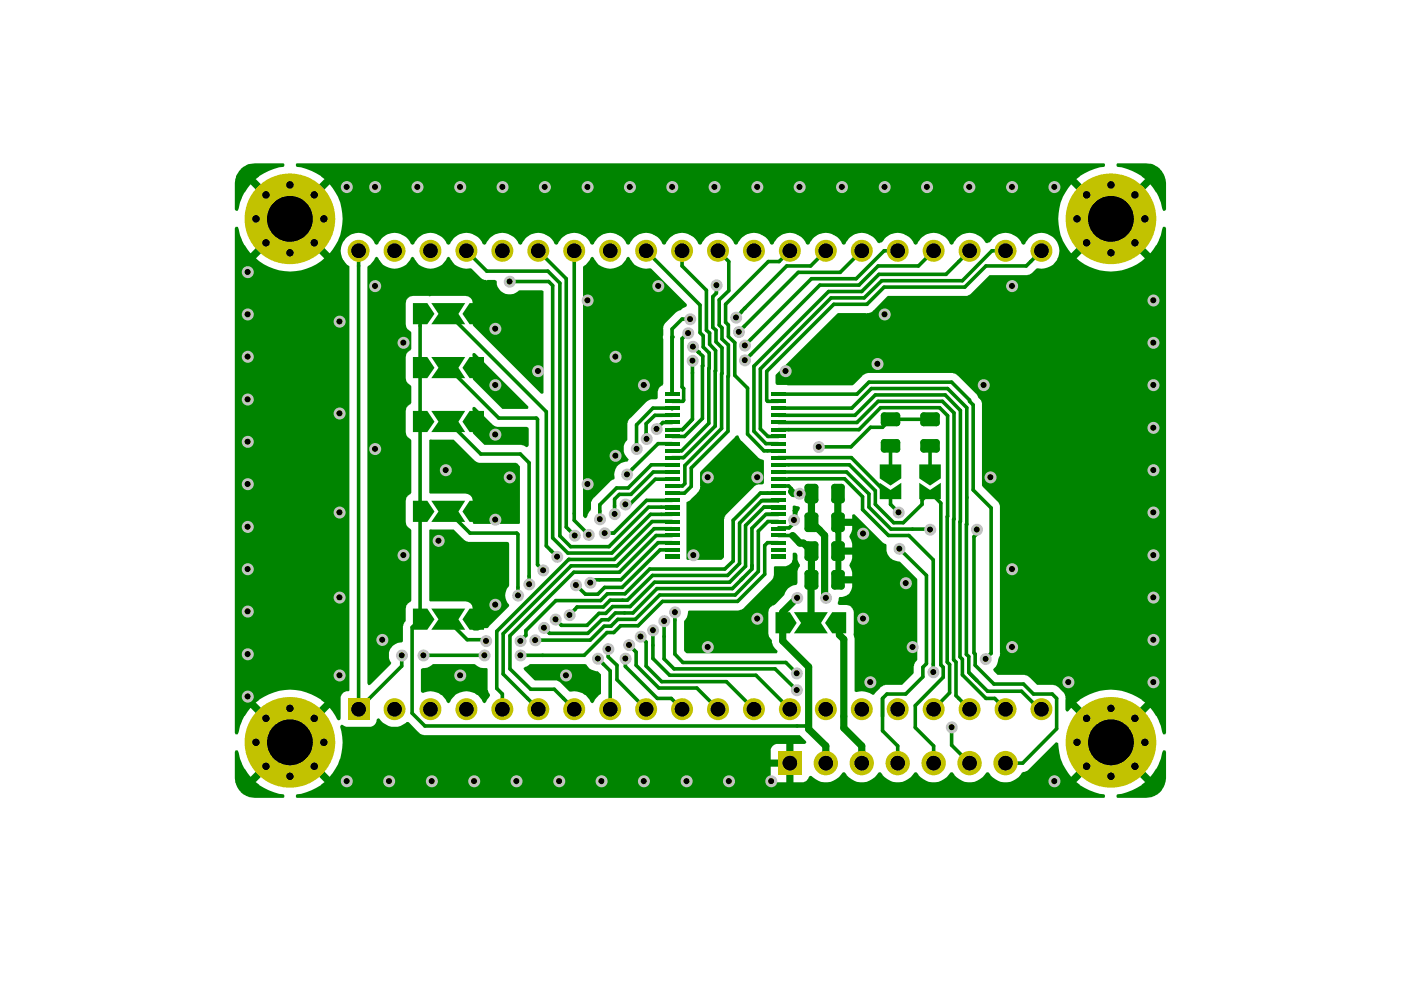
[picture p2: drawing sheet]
<svg xmlns="http://www.w3.org/2000/svg" width="297mm" height="210mm" viewBox="0 0 297 210" stroke-linecap="round" stroke-linejoin="round" font-family="sans-serif">
<g fill="#008400">
<path d="M111.1 141.6l1.3-.8h11.6l.5 .4a2.34 2.34 0 0 0 2.2 1.1l.7 .7v4.1l-.5 .3-1.2 1.6h-.3l-.3-.6a3.9 3.9 0 0 0-4.3-1.8l-2.2-2.1-.5-.2-4.8-.1-2.1-2.1-.2-.4z"/>
<path d="M89.3 141.8l.4-.2a3.4 3.4 0 0 0 2.2-.8l8.9 .1a2.53 2.53 0 0 0 2.4 .7l.2 .2v4.5l.5 1.2-1 1.5h-.4l-.3-.6a3.9 3.9 0 0 0-5.2-1.3 4.9 4.9 0 0 0-1.8 1.9h-.3l-.3-.6a4 4 0 0 0-4.7-1.6l-.3 .1-.4-.3z"/>
<path d="M177 104.1l.1-.2h1.1l.2 .2v5.9h2.3v-.8l.1-.1h.4l6.1 6 .5 .2 .2 .3a2.84 2.84 0 0 0 2.4 3.4l.4 .1 3.7 3.8v17l-.7 1-.2 1.9-2.3 2.4-3.9 .1-.7 .4-1.5 1.6a5.2 5.2 0 0 0-3.8-.6l-.2-.1v-11.3l-.3-.8 .1-4.7-.2-.8-.6-.6-.7-.1h-1.5l-.4-.2 .4-1.5a2.41 2.41 0 0 0 2.7-2.9h-3.2l-.4-.4v-1.2l3.6 .1a4.7 4.7 0 0 0-.6-2.4l.5-1.1 .1-1.1h-2.3v4.5h-1.3v-6.1l3.6 .1a4.7 4.7 0 0 0-.6-2.4l.5-1.1 .1-1.1h-2.3v4.5h-1.3v-3l-.2-.6z"/>
<path d="M79.7 54.5h.3a4 4 0 0 0 3.7 2.4 4 4 0 0 0 3.6-2.4h.3a4 4 0 0 0 3.7 2.4 4 4 0 0 0 3.6-2.4l.2-.1 .3 .3a3.7 3.7 0 0 0 4.4 2.2l2.4 2.3 .8 .2h1.9l.3 .1a2.79 2.79 0 0 0 1.7 2.7 2.79 2.79 0 0 0 3.1-.6h4.9l.3 .1-.1 21.7h-.5l-14.4-14.5a3 3 0 0 0-1.1-2.2v-.4l.9-1.2a1.53 1.53 0 0 0-1.3-2.4h-11.2a1.23 1.23 0 0 0-1.2 .8l-.3 .8v4.4a1.88 1.88 0 0 0 1.1 1.7l.1 3.6-.2 .3a1.48 1.48 0 0 0-1 1.4v4.5a1.83 1.83 0 0 0 1.1 1.6l.1 3.6-.2 .4a1.48 1.48 0 0 0-1 1.3v4.5a2.05 2.05 0 0 0 1.1 1.6l.1 11.3-.2 .3a1.48 1.48 0 0 0-1 1.4v4.5a2.21 2.21 0 0 0 1.1 1.6l.1 15-.2 .4a1.48 1.48 0 0 0-1 1.3v2.7l-.3 .3-.3 .8v3.2l-.1 .1a2.88 2.88 0 0 0-2.8 2.2 2.41 2.41 0 0 0 .5 2.2l-.2 .4-4.2 4.2-.4 .2-.1-.1-.2-.3 .1-88.4a3.3 3.3 0 0 0 1.5-1.8z"/>
<path d="M145.9 129.6l.1-.1h10.5l.7-.2 .5-.4 6.1-6.1 .3-.8v-1.8l.2-.1 2.5-.1a1.74 1.74 0 0 0 1.3-1.4v-1.3l.1-.1 .6 .1 .3 .4a2.22 2.22 0 0 0 .5 1.9v.5l-.5 1v2.5l-.2 .4a3.1 3.1 0 0 0-2.7 2.2l-1.9 2-.3 .2a1.56 1.56 0 0 0-1.1 1.4l.1 4.9 .7 1.1 .1 1 1 1.2-.1 .5h-19.1l-.6-.6 .1-6.3a2.42 2.42 0 0 0 .8-2z"/>
<path d="M91 112.4l.4-.2 4.8 .1 2.2 2.2 .8 .4 8.6 .1 .1 .3v8.8a3.1 3.1 0 0 0 0 4.2v.3l-4.2 4.1-.2 .4-1.2 .2a2.85 2.85 0 0 1-1.9 .4l-.2-.3-.2-.7-.9-1.2v-.4l.9-1.2a1.55 1.55 0 0 0-1.3-2.4h-7.5l-.2-.2z"/>
<path d="M156 92.5l.3-.2 .2 .1 .6 1 3.6 3.6 1.2 .5 .1 4.9-.4 .3-1.2 .1-.5 .3-6.1 6.2-.3 .8-.1 8.2-.5 .4h-7.2l-.2-.2v-12l.8-.4 1.7-1.7 .4-.8v-3.4l.2-.3 7-6.9z"/>
<path d="M168.2 107.2l1.2 .2a.57 .57 0 0 1-.2 1l-.1 .5v2.1l-.4 .3h-.4l-.2-.2-.1-1.2v-1.7l.1-.8z"/>
<path d="M91 93.3l.4-.2 4.8 .1 4.5 4.5 .7 .4h8l.2 .1 .6 .7v12l-.1 .2h-9.7l-.2-.3a3 3 0 0 0-1.1-2.2v-.4l.9-1.2a1.55 1.55 0 0 0-1.3-2.4h-7.5l-.2-.1z"/>
<path d="M125.2 54.7l.4-.3 .1 .1a4 4 0 0 0 3.7 2.4 4 4 0 0 0 3.6-2.4l.2-.1 .3 .3a3.7 3.7 0 0 0 4.4 2.2l7.7 7.7-.1 .4-.6 .3-.5 .4-1 .4-2.5 2.6-.3 .5v12.2l-.1 .3a1.39 1.39 0 0 0-1.1 1.3v1.4l-.1 .2-1.4 .1-.7 .3-3.9 3.9-.3 .8v3.5a2.74 2.74 0 0 0 .3 4.2l-.2 .4a2.85 2.85 0 0 0-2.8 3.6l-.9 .6-3.8 3.9-.4 1v1.3l-.6 .8-.2 .7-.4 .2-.4-.5 .1-52.9a3.3 3.3 0 0 0 1.5-1.8z"/>
<path d="M100.2 86.4h.6l3.7 3.7 .6 .3 6.6 .1 .3 .2 .1 3.7a.47 .47 0 0 1-.7 .3l-.2-.2-.6-.2h-7.9l-2.5-2.5a3 3 0 0 0-1.1-2.2v-.4l.9-1.2a1.68 1.68 0 0 0 .2-1.5z"/>
<path d="M100.2 74.9h.6l11.2 11.3v.3l-.2 .2h-5.3l-6.3-6.4a3 3 0 0 0-1.1-2.2v-.4l.9-1.2a1.68 1.68 0 0 0 .2-1.4z"/>
<path d="M51.1 35.8a4.3 4.3 0 0 1 2.9-1.2h6.1l.2 .2-.1 .5a11.7 11.7 0 0 0-6 2.7l7.4 7.3 7.2-7.3-.1-.1a11.9 11.9 0 0 0-5.9-2.6l-.1-.5 .2-.2h171.2l.2 .2v.3l-.3 .3a10.9 10.9 0 0 0-5.8 2.6l7.3 7.3 7.3-7.3-.1-.1a11.9 11.9 0 0 0-5.9-2.6l-.1-.5 .2-.2h6.1a4.2 4.2 0 0 1 4.2 4.2v5.6l-.3 .3h-.3l-.1-.3a9.6 9.6 0 0 0-2.7-5.3l-7.2 7.3 7.2 7.3a9.4 9.4 0 0 0 2.7-5.5l.6-.1 .1 .3v107l-.1 .3h-.5l-.2-.6a8.6 8.6 0 0 0-2.6-5l-7.2 7.3 7.2 7.3a9 9 0 0 0 2.7-5.3l.1-.3h.5l.1 .3v5.6a4.3 4.3 0 0 1-4.2 4.2h-6.1l-.2-.2 .1-.5a11.7 11.7 0 0 0 6-2.7l-7.3-7.3-7.3 7.3 .1 .1a11.9 11.9 0 0 0 5.9 2.6l.1 .5-.2 .2h-171.2l-.2-.2v-.3l.3-.3a10.9 10.9 0 0 0 5.8-2.6l-7.3-7.3-7.3 7.3 .1 .1a11.9 11.9 0 0 0 5.9 2.6l.1 .5-.2 .2h-6.1a4.3 4.3 0 0 1-4.2-4.2v-5.6l.2-.3h.4l.1 .3a9.6 9.6 0 0 0 2.7 5.3l7.2-7.3h2.3l7.1 7.3 .3-.3h93.3l.2 .7 .6 .6 .4 .2h2.1v-3.3h-3.3v1.8h-93.3l1.6-2.4 .4-1h94.6v-3.3h-2.1a1.67 1.67 0 0 0-1.2 1.1v2.2h-91.3a11.2 11.2 0 0 0 0-7l.3-.3 1 .4h5.3l.4-.2a1.76 1.76 0 0 0 .8-1.4l.3-.2 .3 .2a3.8 3.8 0 0 0 5.8 .6l.4 .1 2.4 2.4 .7 .3h79.8l1.3 1.2v.4l-.3 .2h-2.4v8.2h2.1a2.33 2.33 0 0 0 1.3-1.3 .45 .45 0 0 1 .7 .2 4.1 4.1 0 0 0 6.4-1.1 .74 .74 0 0 1 .8 .6 4.2 4.2 0 0 0 6.9-.6 .74 .74 0 0 1 .7 .6 4.2 4.2 0 0 0 6.9-.6 .74 .74 0 0 1 .7 .6 4.2 4.2 0 0 0 6.9-.6 .74 .74 0 0 1 .8 .6 4.2 4.2 0 0 0 6.8-.6 .74 .74 0 0 1 .8 .6 4 4 0 0 0 6.7-.5l1.1-.4 6.1-6 .5 .2a10.4 10.4 0 0 0 2.8 7.1l7.2-7.3-7.2-7.3-.7 .7h-.4l-.2-.3v-1.5h2.4l7.2 7.3 7.3-7.3a11 11 0 0 0-14.6 0h-2.3v-1.4l-.3-.6-1.1-1.3-.7-.4-3.9-.1-1.8-1.8-.8-.3h-5.8l-.8-.8-.1-.3 .1-.2a4.3 4.3 0 0 0 1.1-2.4l.3-.9-.1-31.3-.4-.9-3.4-3.3v-17.6l-.2-.5-.6-.6-.4-.8-4.1-4.1-.9-.3h-18.1l-1 .5-2.1 2.1-16-.1-.4-.4v-1.6l13.3-13.2 5.9 .1 1-.2 .4-.3 3.3-3.3h16.8l.6-.2 4.1-4.2h8l1-.4 1.1-1a3.9 3.9 0 0 0 4.3-2.1h4.1l.6 .6a10.9 10.9 0 0 0 13.9-.6l-7.3-7.3-7.2 7.3h-4.1l.2-.3a3.8 3.8 0 0 0-1.6-4.6 3.8 3.8 0 0 0-4.9 .8l-.6 1-.3 .2-.3-.2-.2-.3a3.8 3.8 0 0 0-6.7 0l-.4 .2-.5-.2a3.7 3.7 0 0 0-3.5-2 3.7 3.7 0 0 0-3.3 2.3l-.3 .2-.4-.2a3.7 3.7 0 0 0-3.4-2.3 3.7 3.7 0 0 0-3.5 2.3l-.4 .2-.3-.2a3.8 3.8 0 0 0-3.3-2.3 3.8 3.8 0 0 0-3.6 2l-.4 .2-.5-.2a3.7 3.7 0 0 0-3.5-2 3.7 3.7 0 0 0-3.3 2.3l-.3 .2-.3-.2a3.7 3.7 0 0 0-3.5-2.3 3.7 3.7 0 0 0-3.5 2.3l-.3 .2-.4-.2a3.7 3.7 0 0 0-3.4-2.3 3.7 3.7 0 0 0-3.5 2.3l-.3 .2-.4-.2a3.7 3.7 0 0 0-3.4-2.3 3.7 3.7 0 0 0-3.5 2.3l-.4 .2-.3-.2a3.7 3.7 0 0 0-3.5-2.3 3.7 3.7 0 0 0-3.4 2.3l-.4 .2-.3-.2a3.7 3.7 0 0 0-3.5-2.3 3.7 3.7 0 0 0-3.5 2.3l-.3 .2-.3-.2a3.7 3.7 0 0 0-3.5-2.3 3.7 3.7 0 0 0-3.5 2.3l-.3 .2-.4-.2a3.7 3.7 0 0 0-3.4-2.3 3.7 3.7 0 0 0-3.5 2.3l-.3 .2-.4-.2a3.7 3.7 0 0 0-3.4-2.3 3.7 3.7 0 0 0-3.5 2.3l-.4 .2-.3-.2a3.7 3.7 0 0 0-3.5-2.3 3.7 3.7 0 0 0-3.4 2.3l-.4 .2-.3-.2a3.7 3.7 0 0 0-3.5-2.3 3.7 3.7 0 0 0-3.5 2.3l-.3 .2-.3-.2a3.7 3.7 0 0 0-3.5-2.3 3.7 3.7 0 0 0-3.5 2.3l-.3 .2-.4-.2a3.7 3.7 0 0 0-3.4-2.3 3.7 3.7 0 0 0-3.5 2.3l-.3 .2-.4-.2a3.7 3.7 0 0 0-3.4-2.3 3.7 3.7 0 0 0-3.5 2.3l-.4 .2-.3-.2a3.8 3.8 0 0 0-6-1.4 3.8 3.8 0 0 0 .6 6.2v89.9l-.2 .2a1.53 1.53 0 0 0-1.7 1.1l-.1 4.9-.3 .1-.3-.2-1-1.6-.7-.8-7.1 7.3h-2.3l-7.3-7.3a10.2 10.2 0 0 0-2.6 5.3l-.1 .3h-.4l-.2-.3v-6.4h4.5l7.3 7.3 7.2-7.3-.1-.1a11 11 0 0 0-14.5 .1h-4.4v-94.2h4.5l.6 .6a10.9 10.9 0 0 0 13.9-.6l-7.2-7.3-7.3 7.3h-4.5v-6.4l.2-.3h.4l.2 .6a8.6 8.6 0 0 0 2.6 5l7.2-7.3h2.3l7.2 7.3a11 11 0 0 0 2.7-7.3h151.8l.1 1.2a9.5 9.5 0 0 0 2.7 6.1l7.2-7.3-7.2-7.3a10 10 0 0 0-2.8 7.3h-151.8v-1.2a9.5 9.5 0 0 0-2.8-6.1l-7.1 7.3h-2.3l-7.3-7.3a10.2 10.2 0 0 0-2.6 5.3l-.1 .3-.4-.1-.2-.2v-5.6a4 4 0 0 1 1.3-3z"/>
</g>
<g fill="none" stroke="#008400" stroke-width=".76">
<path d="M137 53.2l11.4 11.5v5.8M144.6 53.2v3.2l5.2 5.2v8.4M152.2 53.2l2.3 2.3v6.1l-2 2v5.3M165.2 55.5h-2.3l-9.1 9v3.8l.6 .6v2.5l1.4 1.2v7l2.7 2.7v9.7l3.5 3.6h3M166.8 56.4l-10.8 10.9M169.2 57.7l-12.6 12.7M172 59.1l-14.1 14.1M146.8 79.1v9.8M150.3 78.1v11.6l-5.8 5.9h-2M151.8 72.5l1.3 1.2-.1 5.5M151.9 60.5v1.6l-.8 .8v6.5M153.1 69.5v2.4l1.3 1.3-.1 6.6"/>
<path d="M173.8 60.5l-15.9 15.9M182.7 61.8h-7l-15.8 15.8v13.8l2.5 2.7h2.6M183.2 63.2h-7l-15 15v12.7l1.6 1.6h2.2M183.8 64.5h-7l-14.2 14.2v6.1l.1 .3h2.3M135 94.1v1.1M139.5 94.1h3M142.5 91.1h2.2M142.5 86.7v-.2h-4.1l-3.4 3.6v4M142.5 88.1h-3.6l-1.9 1.7 .1 3.2M142.5 89.6h-2l-1.3 1.3M144.9 84.8l-.1 .3h-2.3M146.8 88.9l-2.1 2.2"/>
<path d="M148.9 88.7l-3.8 3.8h-2.6M151.6 90.3l-6.7 6.7h-2.4M153 90.8l-7.8 7.9M154.3 91.4l-7.7 7.8M165 83.6h16.7M165 91.1h2.2M184.7 82.4h16.2M185.6 83.7h14.8M186.2 85.1h13.6M186.7 86.4h12.5M188.8 88.9h8.4"/>
</g>
<circle cx="148.1" cy="74.7" r=".38" fill="#008400"/>
<path d="M144.6 71.8v10.2M146.9 73.5l2.1 2M149.1 73.6l1.3 1.2" fill="none" stroke="#008400" stroke-width=".76"/>
<circle cx="142.5" cy="71.5" r=".38" fill="#008400"/>
<g fill="none" stroke="#008400" stroke-width=".76">
<path d="M167.5 53.2l-2.3 2.3M175.1 53.2l-3.2 3.2h-5.1M182.7 53.2l-4.6 4.5h-8.9M190.3 53.2h-2.8l-6 5.9h-9.5M198 53.2l-3.3 3.2h-8.5l-4.1 4.1h-8.3M205.6 53.2l-5 5h-14.2l-3.7 3.6M213.2 53.2h-2.9l-6.3 6.3h-17.1l-3.7 3.7M220.8 53.2l-3.2 3.2h-8.6l-4.4 4.5h-17.1l-3.7 3.6M145.9 70.6l-1.3 1.2M146.3 67.6h-1.7l-2.1 2.2v13.8M146.8 76.5v2.6M148.4 70.5l.7 .7v2.4"/>
<path d="M149 75.5l-.1 13.2M149.8 70l.7 .6v2.4l1.2 1.3-.1 16M150.4 74.8l-.1 3.3M151.1 69.4l.7 .6v2.5M152.5 68.9l.6 .6M153 79.2v11.6M154.3 79.8v11.6M144.6 82l.3 .4v2.4M165 97h15.5l7.2 7.3h1.2l.3 .3h.9M165 98.6h15.1l5.5 5.5v2.8l3.9 3.9h2l4-3.9v-.9l1.7-1.7 2.3 2.4v34.3l.5 .5v2.1l-5.9 6v4.7l3.9 3.9v3.6M181.7 83.6l2.5-2.6h17.6l3.8 3.8v.3l.7 .8v18l3.8 3.8v30.8l-1.1 1.2M184.7 82.4l-4.1 4.1h-15.6"/>
<path d="M185.6 83.7l-4.3 4.4h-16.3M186.2 85.1l-4.5 4.5h-16.7M186.7 86.4l-4.6 4.7h-14.9M188.8 88.9l-1.7 1.7h-2.5l-4.2 4.1h-6.8M188.8 94.5v5.5M197.2 94.5v5.5M199.2 86.4l1.7 1.7-.1 52.3 .5 .5v6l-3.3 3.5M199.8 85.1l2.5 2.4-.1 52.4 .5 .5v7.1l2.9 2.9M200.4 83.7l3.2 3.3-.1 52.3 .5 .5v3.3l5 5h1.9l2.3 2.3M200.9 82.4l4.1 4-.1 52.4 .5 .4v3.4l4 4h7.2l3.8 3.8h.4M89.1 108.5v22.8l-1.7 1.7v18.2l2.7 2.7M161.6 106.1l3.4 .1h-3.5l-4.7 4.7v8.6"/>
<path d="M165 113.5h3.1l.1 .3M165 101.6l14.1-.1 3.8 3.8v2.7l5.5 5.5h4.3l5.2 5.2v23.8M165 100.1h14.5l4.7 4.6v2.8l4.7 4.7 8.3 .1M165 103h2.2l.6 .6v.6M165 115.1h-2.3l-.6 .6v6.1M165 107.5h-3l-3.9 3.9v8.7M165 109.1h-2.6l-3 2.9v8.6l-2.3 2.3M165 110.6h-2.2l-2 2v8.6M165 104.6h-3.8l-5.8 5.7v8.7M168.3 110.2v.7l-1 1h-2.2l-.1 .2M188.8 104.3v2.6l1.7 1.7M190.7 116.3l5.7 5.7v18.7l-.7 .8v2l-3.7 3.7h-4l-.9 .9v6.8l3.2 3.3v3.6"/>
<path d="M207.1 112.3v.9l-.6 .6v24.6l.3 .3v2.4l3.9 3.9h6.3l2.1 2.2h4l.9 .9v6.4l-7.2 7.3h-3.6M164.3 141.8l4.6 4.5M166.6 140.5l2.3 2.2M169 153.9h1.9M170.9 153.9l4.2 4.3M170.9 153.9l.5 .7M201.8 154.2v3.8l3.8 3.8"/>
</g>
<path d="M167.8 104.2l.4 .4h3.8v6.1l2.8 2.8v13l.3 .2M168.1 113.5l1.5 1.6h.7l1.7 1.7v15.3M169 126.7l-3.1 3.1v6.1l5.5 5.5v13.2l3.7 3.6v3.6M178 132.1v2.5l.9 1v18.7l3.8 3.9v3.6" fill="none" stroke="#008400" stroke-width="1.5"/>
<circle cx="76" cy="150.4" r=".38" fill="#008400"/>
<path d="M76 53.2v3.2M98.9 53.2l4.3 4.3h13M108 59.7h8.3M114.1 53.2l6 5.9M89.1 66.5v2.6M130.2 118.6h-9.6l-15.3 15.3v12.1l1.2 1.2M85.2 138.9v2.3l-9.2 9.2M89.7 138.9h13M106.7 134.4v8.5" fill="none" stroke="#008400" stroke-width=".76"/>
<circle cx="120.6" cy="118.6" r=".38" fill="#008400"/>
<g fill="none" stroke="#008400" stroke-width=".76">
<path d="M76 56.4v94M116.2 57.5l2.5 2.5v53.6l2.3 2.3h8.1l8.4-8.4h5M116.3 59.7l.9 .8v53.5l3.2 3.3h9.3l8.2-8.2h4.6M120.1 59.1v52.7l1.7 1.7M121.8 53.2v57.1l3 3.1M89.1 69.1v39.4M95.1 66.5l20.7 20.8v28.4l2.3 2.3M95.1 78l10.6 10.6h8l.3 .3v30.8l1.1 1.2M95.1 89.4l6.8 6.9h8.4l1.9 1.8v25.8M135 94.1h.1M135.5 94.7l-.5 .5M139.5 94.1l-6.6 6.5"/>
<path d="M142.5 98.6h-4.4l-4.9 4.9h-2.5l-3.5 3.5v3.1M145.2 98.7v3.8l-.5 .5h-2.2M146.6 99.2v3.9l-1.5 1.5h-2.6M95.1 108.5l4.6 4.5h9.9l.2 .3v12.9M142.5 112.1h-3.8l-7.9 7.9h-9.7l-14.4 14.4M142.5 106.1h-5.4l-7 6.9h-1.9M142.5 115.1h-3l-7.8 7.8h-6l-.6 .6M142.5 116.6h-2.5l-8.1 7.9h-3.7l-1.5 1.5h-2.6l-2-2M142.5 110.6h-4.2l-8.1 8M142.5 100.1h-4l-4.7 4.7h-2.5l-1 1v3.2M142.5 101.6h-3.6l-5.4 5.3h-.9M142.5 113.5h-3.4l-7.8 7.8h-9.6l-13.6 13.5v7l4.4 4.3h5l4.3 4.3"/>
<path d="M155.4 119l-1.7 1.6h-15.9l-5.3 5.3h-3.7l-1.5 1.4h-9.4l-6.4 6.4v1l-1.2 1.2M156.8 119.5l-2.5 2.5h-16l-5.3 5.3h-3.6l-1.5 1.4h-5.6l-1.6 1.7M95.1 131.3v.4l4 3.9h3.7l.2 .3M126.7 139.6l2.7 2.6v8.2M128.9 137.6v1.7l1.9 1.8v3l6.2 6.3M132.6 139.6v1.7l6.8 6.8h2.9l2.3 2.3M133.3 136.7l1.6 1.6v2.8l4.8 4.8h8l4.5 4.5M135.8 135l1.2 1.1v5.1l3.3 3.3h13.7l5.9 5.9M138.4 133.6v6l3.6 3.6h18.3l7.2 7.2M140.8 131.7v8l2.1 2.1h21.4M143.1 129.8v8.9l1.7 1.8h21.8M157.1 122.9l-1.8 1.9h-16l-5.1 5.2h-3.7l-1.5 1.4h-1.4l-3 2.9h-8.1l-1.2-1.2"/>
<path d="M158.1 120.1l-3.4 3.3h-15.9l-5.2 5.2h-3.7l-1.5 1.4h-1.4l-2.5 2.6h-5.5l-1.6-1.7M160.8 121.2l-4.9 5h-16l-5.2 5.1h-3.7l-1.5 1.5h-1.4l-3 2.9h-11.6M162.1 121.8l-5.7 5.7h-15.9l-5.2 5.2h-3.7l-1.5 1.4h-1.4l-4.8 4.8h-13.6M90.1 153.9h78.9M106.5 147.2v3.2M106.7 142.9l7.4 7.5"/>
</g>
<g fill="#008400">
<path d="M163.5 83.1h3v.9h-3z"/>
<path d="M163.5 84.7h3v.8h-3z"/>
<path d="M163.5 86.1h3v.9h-3z"/>
<path d="M163.5 87.6h3v.9h-3z"/>
<path d="M163.5 89.2h3v.8h-3z"/>
<path d="M163.5 90.7h3v.8h-3z"/>
<path d="M163.5 92.1h3v.9h-3z"/>
<path d="M163.5 93.6h3v.9h-3z"/>
<path d="M163.5 95.2h3v.8h-3z"/>
<path d="M163.5 96.6h3v.9h-3z"/>
<path d="M163.5 98.1h3v.9h-3z"/>
<path d="M163.5 99.7h3v.8h-3z"/>
<path d="M163.5 101.2h3v.8h-3z"/>
<path d="M163.5 102.6h3v.9h-3z"/>
<path d="M163.5 104.1h3v.9h-3z"/>
<path d="M163.5 105.7h3v.8h-3z"/>
<path d="M163.5 107.1h3v.9h-3z"/>
<path d="M163.5 108.6h3v.9h-3z"/>
<path d="M163.5 110.2h3v.8h-3z"/>
<path d="M163.5 111.7h3v.8h-3z"/>
<path d="M163.5 113.1h3v.9h-3z"/>
<path d="M171.3 121.6h1.5v2.7h-1.5z"/>
</g>
<path d="M171.3 121.6h1.5v2.7h-1.5z" fill="none" stroke="#008400" stroke-width="1.4"/>
<path d="M177 121.6h1.4v2.7h-1.4z" fill="#008400"/>
<path d="M177 121.6h1.4v2.7h-1.4z" fill="none" stroke="#008400" stroke-width="1.4"/>
<path d="M177 115.5h1.4v2.7h-1.4z" fill="#008400"/>
<path d="M177 115.5h1.4v2.7h-1.4z" fill="none" stroke="#008400" stroke-width="1.4"/>
<path d="M171.3 115.5h1.5v2.7h-1.5z" fill="#008400"/>
<path d="M171.3 115.5h1.5v2.7h-1.5z" fill="none" stroke="#008400" stroke-width="1.4"/>
<path d="M171.3 109.4h1.5v2.7h-1.5z" fill="#008400"/>
<path d="M171.3 109.4h1.5v2.7h-1.5z" fill="none" stroke="#008400" stroke-width="1.4"/>
<path d="M177 109.4h1.4v2.7h-1.4z" fill="#008400"/>
<path d="M177 109.4h1.4v2.7h-1.4z" fill="none" stroke="#008400" stroke-width="1.4"/>
<path d="M177 103.3h1.4v2.7h-1.4z" fill="#008400"/>
<path d="M177 103.3h1.4v2.7h-1.4z" fill="none" stroke="#008400" stroke-width="1.4"/>
<path d="M171.3 103.3h1.5v2.7h-1.5z" fill="#008400"/>
<path d="M171.3 103.3h1.5v2.7h-1.5z" fill="none" stroke="#008400" stroke-width="1.4"/>
<g fill="#008400">
<path d="M163.5 114.6h3v.9h-3z"/>
<path d="M163.5 116.2h3v.8h-3z"/>
<path d="M163.5 117.6h3v.9h-3z"/>
<path d="M165.5 131.6h.9v.9h-.9z"/>
<path d="M164.4 129.8h3.1l1.4 2.3-1.4 2.2h-3.1z"/>
<path d="M171.4 131.6h1v.9h-1z"/>
<path d="M168.3 129.8h7.2l-1.4 2.3 1.4 2.2h-7.2l1.5-2.2z"/>
<path d="M177.5 131.6h.9v.9h-.9z"/>
<path d="M176.4 129.8h3v4.5h-3l-1.5-2.2z"/>
<path d="M188.4 103.9h.8v.8h-.8z"/>
<path d="M186.5 102.4l2.3 1.5 2.3-1.5v3.4h-4.6z"/>
<path d="M188.4 99.5h.8v.9h-.8z"/>
<path d="M186.5 98.5h4.6v2.9l-2.3 1.6-2.3-1.6z"/>
<path d="M196.8 99.5h.8v.9h-.8z"/>
<path d="M194.9 98.5h4.6v2.9l-2.3 1.6-2.3-1.6z"/>
<path d="M196.8 103.9h.8v.8h-.8z"/>
<path d="M194.9 102.4l2.3 1.5 2.3-1.5v3.4h-4.6z"/>
<path d="M187.5 93.8h2.7v1.4h-2.7z"/>
</g>
<path d="M187.5 93.8h2.7v1.4h-2.7z" fill="none" stroke="#008400" stroke-width="1.4"/>
<path d="M187.5 88.1h2.7v1.6h-2.7z" fill="#008400"/>
<path d="M187.5 88.1h2.7v1.6h-2.7z" fill="none" stroke="#008400" stroke-width="1.4"/>
<path d="M195.8 88.1h2.7v1.6h-2.7z" fill="#008400"/>
<path d="M195.8 88.1h2.7v1.6h-2.7z" fill="none" stroke="#008400" stroke-width="1.4"/>
<path d="M195.8 93.8h2.7v1.4h-2.7z" fill="#008400"/>
<path d="M195.8 93.8h2.7v1.4h-2.7z" fill="none" stroke="#008400" stroke-width="1.4"/>
<g fill="#008400">
<path d="M141 117.6h3v.9h-3z"/>
<path d="M141 116.2h3v.8h-3z"/>
<path d="M141 114.6h3v.9h-3z"/>
<path d="M141 113.1h3v.9h-3z"/>
<path d="M141 111.7h3v.8h-3z"/>
<path d="M141 110.2h3v.8h-3z"/>
<path d="M141 108.6h3v.9h-3z"/>
<path d="M141 107.1h3v.9h-3z"/>
<path d="M141 105.7h3v.8h-3z"/>
<path d="M141 104.1h3v.9h-3z"/>
<path d="M141 102.6h3v.9h-3z"/>
<path d="M141 101.2h3v.8h-3z"/>
<path d="M141 99.7h3v.8h-3z"/>
<path d="M141 98.1h3v.9h-3z"/>
<path d="M141 96.6h3v.9h-3z"/>
<path d="M141 95.2h3v.8h-3z"/>
<path d="M141 93.6h3v.9h-3z"/>
<path d="M141 92.1h3v.9h-3z"/>
<path d="M141 90.7h3v.8h-3z"/>
<path d="M141 89.2h3v.8h-3z"/>
<path d="M141 87.6h3v.9h-3z"/>
<path d="M141 86.1h3v.9h-3z"/>
<path d="M141 84.7h3v.8h-3z"/>
<path d="M141 83.1h3v.9h-3z"/>
<path d="M88.6 66h.9v1h-.9z"/>
<path d="M87.5 64.3h3.1l1.5 2.2-1.5 2.2h-3.1z"/>
<path d="M94.7 66h.8v1h-.8z"/>
<path d="M91.4 64.3h7.2l-1.4 2.2 1.4 2.2h-7.2l1.6-2.2z"/>
<path d="M100.6 66h.9v1h-.9z"/>
<path d="M99.6 64.3h3v4.4h-3l-1.6-2.2z"/>
<path d="M100.6 77.5h.9v.9h-.9z"/>
<path d="M99.6 75.7h3v4.5h-3l-1.6-2.2z"/>
<path d="M94.7 77.5h.8v.9h-.8z"/>
<path d="M91.4 75.7h7.2l-1.4 2.3 1.4 2.2h-7.2l1.6-2.2z"/>
<path d="M88.6 77.5h.9v.9h-.9z"/>
<path d="M87.5 75.7h3.1l1.5 2.3-1.5 2.2h-3.1z"/>
<path d="M100.6 88.9h.9v.9h-.9z"/>
<path d="M99.6 87.1h3v4.5h-3l-1.6-2.2z"/>
<path d="M94.7 88.9h.8v.9h-.8z"/>
<path d="M91.4 87.1h7.2l-1.4 2.3 1.4 2.2h-7.2l1.6-2.2z"/>
<path d="M88.6 88.9h.9v.9h-.9z"/>
<path d="M87.5 87.1h3.1l1.5 2.3-1.5 2.2h-3.1z"/>
<path d="M88.6 108h.9v.9h-.9z"/>
<path d="M87.5 106.2h3.1l1.5 2.3-1.5 2.2h-3.1z"/>
<path d="M94.7 108h.8v.9h-.8z"/>
<path d="M91.4 106.2h7.2l-1.4 2.3 1.4 2.2h-7.2l1.6-2.2z"/>
<path d="M100.6 108h.9v.9h-.9z"/>
<path d="M99.6 106.2h3v4.5h-3l-1.6-2.2z"/>
<path d="M100.6 130.8h.9v.9h-.9z"/>
<path d="M99.6 129h3v4.5h-3l-1.6-2.2z"/>
<path d="M94.7 130.8h.8v.9h-.8z"/>
<path d="M91.4 129h7.2l-1.4 2.3 1.4 2.2h-7.2l1.6-2.2z"/>
<path d="M88.6 130.8h.9v.9h-.9z"/>
<path d="M87.5 129h3.1l1.5 2.3-1.5 2.2h-3.1z"/>
</g>
<g fill="#c2c200">
<path d="M164.9 159.3h5.1v5h-5.1z"/>
<path d="M73.7 148.1h4.6v4.5h-4.6z"/>
<circle cx="76" cy="53.2" r="2.33"/>
<circle cx="83.7" cy="53.2" r="2.33"/>
<circle cx="91.3" cy="53.2" r="2.33"/>
<circle cx="98.9" cy="53.2" r="2.33"/>
<circle cx="106.5" cy="53.2" r="2.33"/>
<circle cx="114.1" cy="53.2" r="2.33"/>
<circle cx="121.8" cy="53.2" r="2.33"/>
<circle cx="129.4" cy="53.2" r="2.33"/>
<circle cx="137" cy="53.2" r="2.33"/>
<circle cx="144.6" cy="53.2" r="2.33"/>
<circle cx="152.2" cy="53.2" r="2.33"/>
<circle cx="159.9" cy="53.2" r="2.33"/>
<circle cx="167.5" cy="53.2" r="2.33"/>
<circle cx="175.1" cy="53.2" r="2.33"/>
<circle cx="182.7" cy="53.2" r="2.33"/>
<circle cx="66.6" cy="41.3" r="1.23"/>
<circle cx="61.5" cy="39.2" r="1.23"/>
<circle cx="56.4" cy="41.3" r="1.23"/>
<circle cx="54.3" cy="46.4" r="1.23"/>
<circle cx="61.5" cy="46.4" r="9.6"/>
<circle cx="56.4" cy="51.5" r="1.23"/>
<circle cx="61.5" cy="53.6" r="1.23"/>
<circle cx="66.6" cy="51.5" r="1.23"/>
<circle cx="68.7" cy="46.4" r="1.23"/>
<circle cx="190.3" cy="53.2" r="2.33"/>
<circle cx="198" cy="53.2" r="2.33"/>
<circle cx="205.6" cy="53.2" r="2.33"/>
<circle cx="213.2" cy="53.2" r="2.33"/>
<circle cx="220.8" cy="150.4" r="2.33"/>
<circle cx="213.2" cy="150.4" r="2.33"/>
<circle cx="205.6" cy="150.4" r="2.33"/>
<circle cx="205.6" cy="161.8" r="2.58"/>
<circle cx="213.2" cy="161.8" r="2.58"/>
<circle cx="182.7" cy="150.4" r="2.33"/>
<circle cx="175.1" cy="150.4" r="2.33"/>
<circle cx="167.5" cy="150.4" r="2.33"/>
<circle cx="159.9" cy="150.4" r="2.33"/>
<circle cx="152.2" cy="150.4" r="2.33"/>
<circle cx="175.1" cy="161.8" r="2.58"/>
<circle cx="182.7" cy="161.8" r="2.58"/>
<circle cx="198" cy="150.4" r="2.33"/>
<circle cx="190.3" cy="150.4" r="2.33"/>
<circle cx="190.3" cy="161.8" r="2.58"/>
<circle cx="198" cy="161.8" r="2.58"/>
<circle cx="220.8" cy="53.2" r="2.33"/>
<circle cx="235.5" cy="53.6" r="1.23"/>
<circle cx="230.4" cy="51.5" r="1.23"/>
<circle cx="228.3" cy="46.4" r="1.23"/>
<circle cx="235.5" cy="46.4" r="9.6"/>
<circle cx="242.7" cy="46.4" r="1.23"/>
<circle cx="240.6" cy="51.5" r="1.23"/>
<circle cx="230.4" cy="41.3" r="1.23"/>
<circle cx="235.5" cy="39.2" r="1.23"/>
<circle cx="240.6" cy="41.3" r="1.23"/>
<circle cx="235.5" cy="157.4" r="9.6"/>
<circle cx="235.5" cy="164.6" r="1.23"/>
<circle cx="230.4" cy="162.5" r="1.23"/>
<circle cx="228.3" cy="157.4" r="1.23"/>
<circle cx="230.4" cy="152.3" r="1.23"/>
<circle cx="242.7" cy="157.4" r="1.23"/>
<circle cx="240.6" cy="162.5" r="1.23"/>
<circle cx="235.5" cy="150.2" r="1.23"/>
<circle cx="240.6" cy="152.3" r="1.23"/>
<circle cx="144.6" cy="150.4" r="2.33"/>
<circle cx="137" cy="150.4" r="2.33"/>
<circle cx="129.4" cy="150.4" r="2.33"/>
<circle cx="121.8" cy="150.4" r="2.33"/>
<circle cx="114.1" cy="150.4" r="2.33"/>
<circle cx="106.5" cy="150.4" r="2.33"/>
<circle cx="98.9" cy="150.4" r="2.33"/>
<circle cx="91.3" cy="150.4" r="2.33"/>
<circle cx="83.7" cy="150.4" r="2.33"/>
<circle cx="66.6" cy="152.3" r="1.23"/>
<circle cx="61.5" cy="150.2" r="1.23"/>
<circle cx="68.7" cy="157.4" r="1.23"/>
<circle cx="56.4" cy="152.3" r="1.23"/>
<circle cx="54.3" cy="157.4" r="1.23"/>
<circle cx="56.4" cy="162.5" r="1.23"/>
<circle cx="61.5" cy="164.6" r="1.23"/>
<circle cx="66.6" cy="162.5" r="1.23"/>
<circle cx="61.5" cy="157.4" r="9.6"/>
</g>
<g fill="none" stroke="#c2c2c2" stroke-width=".59">
<circle cx="73.5" cy="39.7" r=".97"/>
<circle cx="79.5" cy="39.7" r=".97"/>
<circle cx="88.5" cy="39.7" r=".97"/>
<circle cx="97.6" cy="39.7" r=".97"/>
<circle cx="106.6" cy="39.7" r=".97"/>
<circle cx="115.5" cy="39.7" r=".97"/>
<circle cx="124.6" cy="39.7" r=".97"/>
<circle cx="133.6" cy="39.7" r=".97"/>
<circle cx="142.5" cy="39.7" r=".97"/>
<circle cx="151.5" cy="39.7" r=".97"/>
<circle cx="160.6" cy="39.7" r=".97"/>
<circle cx="169.5" cy="39.7" r=".97"/>
<circle cx="178.5" cy="39.7" r=".97"/>
<circle cx="187.6" cy="39.7" r=".97"/>
<circle cx="196.6" cy="39.7" r=".97"/>
<circle cx="205.5" cy="39.7" r=".97"/>
<circle cx="214.6" cy="39.7" r=".97"/>
<circle cx="223.6" cy="39.7" r=".97"/>
<circle cx="52.5" cy="57.7" r=".97"/>
<circle cx="108.1" cy="59.7" r=".97"/>
<circle cx="52.5" cy="66.7" r=".97"/>
<circle cx="52.5" cy="75.6" r=".97"/>
<circle cx="72" cy="68.2" r=".97"/>
<circle cx="79.5" cy="60.7" r=".97"/>
<circle cx="85.6" cy="72.7" r=".97"/>
<circle cx="105" cy="69.7" r=".97"/>
<circle cx="114.1" cy="78.7" r=".97"/>
<circle cx="124.6" cy="63.7" r=".97"/>
<circle cx="130.5" cy="75.6" r=".97"/>
<circle cx="139.6" cy="60.7" r=".97"/>
<circle cx="145.9" cy="70.7" r=".97"/>
<circle cx="146.3" cy="67.7" r=".97"/>
<circle cx="146.9" cy="76.5" r=".97"/>
<circle cx="146.9" cy="73.5" r=".97"/>
<circle cx="151.9" cy="60.5" r=".97"/>
<circle cx="156.1" cy="67.4" r=".97"/>
<circle cx="156.7" cy="70.4" r=".97"/>
<circle cx="157.9" cy="73.3" r=".97"/>
<circle cx="157.9" cy="76.4" r=".97"/>
<circle cx="166.6" cy="78.7" r=".97"/>
<circle cx="186.1" cy="77.2" r=".97"/>
<circle cx="187.6" cy="66.7" r=".97"/>
<circle cx="214.6" cy="60.7" r=".97"/>
<circle cx="244.6" cy="63.7" r=".97"/>
<circle cx="244.6" cy="72.7" r=".97"/>
<circle cx="52.5" cy="93.7" r=".97"/>
<circle cx="52.5" cy="84.7" r=".97"/>
<circle cx="72" cy="87.7" r=".97"/>
<circle cx="79.5" cy="95.2" r=".97"/>
<circle cx="94.5" cy="99.7" r=".97"/>
<circle cx="105" cy="92.2" r=".97"/>
<circle cx="105" cy="81.7" r=".97"/>
<circle cx="130.5" cy="96.6" r=".97"/>
<circle cx="135" cy="95.2" r=".97"/>
<circle cx="136.5" cy="81.7" r=".97"/>
<circle cx="137.1" cy="93.1" r=".97"/>
<circle cx="139.2" cy="91" r=".97"/>
<circle cx="173.6" cy="94.8" r=".97"/>
<circle cx="208.6" cy="81.7" r=".97"/>
<circle cx="244.6" cy="99.7" r=".97"/>
<circle cx="244.6" cy="90.7" r=".97"/>
<circle cx="244.6" cy="81.7" r=".97"/>
<circle cx="52.5" cy="102.7" r=".97"/>
<circle cx="52.5" cy="111.7" r=".97"/>
<circle cx="72" cy="108.7" r=".97"/>
<circle cx="85.6" cy="117.7" r=".97"/>
<circle cx="93" cy="114.7" r=".97"/>
<circle cx="105" cy="110.2" r=".97"/>
<circle cx="108.1" cy="101.2" r=".97"/>
<circle cx="118.2" cy="118.1" r=".97"/>
<circle cx="121.9" cy="113.6" r=".97"/>
<circle cx="124.6" cy="102.7" r=".97"/>
<circle cx="124.8" cy="113.4" r=".97"/>
<circle cx="127.2" cy="110.1" r=".97"/>
<circle cx="128.2" cy="113.1" r=".97"/>
<circle cx="130.3" cy="109" r=".97"/>
<circle cx="132.6" cy="107" r=".97"/>
<circle cx="133" cy="100.6" r=".97"/>
<circle cx="147" cy="117.7" r=".97"/>
<circle cx="150.1" cy="101.2" r=".97"/>
<circle cx="160.6" cy="101.2" r=".97"/>
<circle cx="168.4" cy="110.3" r=".97"/>
<circle cx="169.5" cy="104.7" r=".97"/>
<circle cx="183" cy="113.2" r=".97"/>
<circle cx="190.5" cy="108.7" r=".97"/>
<circle cx="190.7" cy="116.4" r=".97"/>
<circle cx="197.2" cy="112.3" r=".97"/>
<circle cx="207.1" cy="112.3" r=".97"/>
<circle cx="210" cy="101.2" r=".97"/>
<circle cx="244.6" cy="108.7" r=".97"/>
<circle cx="244.6" cy="117.7" r=".97"/>
<circle cx="52.5" cy="138.7" r=".97"/>
<circle cx="52.5" cy="129.7" r=".97"/>
<circle cx="52.5" cy="120.7" r=".97"/>
<circle cx="72" cy="126.7" r=".97"/>
<circle cx="81.1" cy="135.7" r=".97"/>
<circle cx="85.2" cy="139" r=".97"/>
<circle cx="89.8" cy="139" r=".97"/>
<circle cx="102.7" cy="139" r=".97"/>
<circle cx="103.1" cy="135.9" r=".97"/>
<circle cx="105" cy="128.2" r=".97"/>
<circle cx="109.9" cy="126.3" r=".97"/>
<circle cx="110.4" cy="135.9" r=".97"/>
<circle cx="110.4" cy="139" r=".97"/>
<circle cx="112.2" cy="123.9" r=".97"/>
<circle cx="113.5" cy="135.8" r=".97"/>
<circle cx="115.2" cy="120.9" r=".97"/>
<circle cx="115.4" cy="133.1" r=".97"/>
<circle cx="117.8" cy="131.4" r=".97"/>
<circle cx="120.8" cy="130.4" r=".97"/>
<circle cx="122.1" cy="124.1" r=".97"/>
<circle cx="125.2" cy="123.6" r=".97"/>
<circle cx="126.8" cy="139.7" r=".97"/>
<circle cx="129" cy="137.6" r=".97"/>
<circle cx="132.6" cy="139.7" r=".97"/>
<circle cx="133.4" cy="136.8" r=".97"/>
<circle cx="135.8" cy="135" r=".97"/>
<circle cx="138.5" cy="133.6" r=".97"/>
<circle cx="140.8" cy="131.7" r=".97"/>
<circle cx="143.1" cy="129.8" r=".97"/>
<circle cx="150.1" cy="137.2" r=".97"/>
<circle cx="160.6" cy="131.2" r=".97"/>
<circle cx="169" cy="126.8" r=".97"/>
<circle cx="175.1" cy="126.8" r=".97"/>
<circle cx="183" cy="131.2" r=".97"/>
<circle cx="192.1" cy="123.7" r=".97"/>
<circle cx="193.5" cy="137.2" r=".97"/>
<circle cx="209" cy="139.7" r=".97"/>
<circle cx="214.6" cy="120.7" r=".97"/>
<circle cx="214.6" cy="137.2" r=".97"/>
<circle cx="244.6" cy="126.7" r=".97"/>
<circle cx="244.6" cy="135.7" r=".97"/>
<circle cx="52.5" cy="147.7" r=".97"/>
<circle cx="72" cy="143.2" r=".97"/>
<circle cx="97.6" cy="143.2" r=".97"/>
<circle cx="120" cy="143.2" r=".97"/>
<circle cx="169" cy="146.3" r=".97"/>
<circle cx="169" cy="142.8" r=".97"/>
<circle cx="184.5" cy="144.7" r=".97"/>
<circle cx="197.9" cy="142.5" r=".97"/>
<circle cx="201.8" cy="154.2" r=".97"/>
<circle cx="226.5" cy="144.7" r=".97"/>
<circle cx="244.6" cy="144.7" r=".97"/>
<circle cx="73.5" cy="165.7" r=".97"/>
<circle cx="82.5" cy="165.7" r=".97"/>
<circle cx="91.6" cy="165.7" r=".97"/>
<circle cx="100.5" cy="165.7" r=".97"/>
<circle cx="109.5" cy="165.7" r=".97"/>
<circle cx="118.6" cy="165.7" r=".97"/>
<circle cx="127.6" cy="165.7" r=".97"/>
<circle cx="136.5" cy="165.7" r=".97"/>
<circle cx="145.6" cy="165.7" r=".97"/>
<circle cx="154.6" cy="165.7" r=".97"/>
<circle cx="163.5" cy="165.7" r=".97"/>
<circle cx="223.6" cy="165.7" r=".97"/>
</g>
<g fill="none" stroke="#c2c200" stroke-width=".21">
<circle cx="61.5" cy="39.2" r=".8"/>
<circle cx="235.6" cy="39.2" r=".8"/>
<circle cx="54.3" cy="46.4" r=".8"/>
<circle cx="56.4" cy="41.4" r=".8"/>
<circle cx="56.4" cy="51.5" r=".8"/>
<circle cx="61.5" cy="46.4" r="4.9"/>
<circle cx="61.5" cy="53.6" r=".8"/>
<circle cx="66.7" cy="41.4" r=".8"/>
<circle cx="66.7" cy="51.5" r=".8"/>
<circle cx="68.7" cy="46.4" r=".8"/>
<circle cx="76.1" cy="53.2" r="1.57"/>
<circle cx="83.7" cy="53.2" r="1.57"/>
<circle cx="91.3" cy="53.2" r="1.57"/>
<circle cx="98.9" cy="53.2" r="1.57"/>
<circle cx="106.6" cy="53.2" r="1.57"/>
<circle cx="114.2" cy="53.2" r="1.57"/>
<circle cx="121.8" cy="53.2" r="1.57"/>
<circle cx="129.4" cy="53.2" r="1.57"/>
<circle cx="137" cy="53.2" r="1.57"/>
<circle cx="144.7" cy="53.2" r="1.57"/>
<circle cx="152.3" cy="53.2" r="1.57"/>
<circle cx="159.9" cy="53.2" r="1.57"/>
<circle cx="167.5" cy="53.2" r="1.57"/>
<circle cx="175.1" cy="53.2" r="1.57"/>
<circle cx="182.8" cy="53.2" r="1.57"/>
<circle cx="190.4" cy="53.2" r="1.57"/>
<circle cx="198" cy="53.2" r="1.57"/>
<circle cx="205.6" cy="53.2" r="1.57"/>
<circle cx="213.2" cy="53.2" r="1.57"/>
<circle cx="220.9" cy="53.2" r="1.57"/>
<circle cx="228.4" cy="46.4" r=".8"/>
<circle cx="230.4" cy="51.5" r=".8"/>
<circle cx="230.4" cy="41.4" r=".8"/>
<circle cx="235.6" cy="46.4" r="4.9"/>
<circle cx="235.6" cy="53.6" r=".8"/>
<circle cx="240.7" cy="51.5" r=".8"/>
<circle cx="240.7" cy="41.4" r=".8"/>
<circle cx="242.8" cy="46.4" r=".8"/>
<circle cx="54.3" cy="157.4" r=".8"/>
<circle cx="56.4" cy="152.4" r=".8"/>
<circle cx="61.5" cy="157.4" r="4.9"/>
<circle cx="61.5" cy="150.2" r=".8"/>
<circle cx="66.7" cy="152.4" r=".8"/>
<circle cx="68.7" cy="157.4" r=".8"/>
<circle cx="76.1" cy="150.4" r="1.57"/>
<circle cx="83.7" cy="150.4" r="1.57"/>
<circle cx="91.3" cy="150.4" r="1.57"/>
<circle cx="98.9" cy="150.4" r="1.57"/>
<circle cx="106.6" cy="150.4" r="1.57"/>
<circle cx="114.2" cy="150.4" r="1.57"/>
<circle cx="121.8" cy="150.4" r="1.57"/>
<circle cx="129.4" cy="150.4" r="1.57"/>
<circle cx="137" cy="150.4" r="1.57"/>
<circle cx="144.7" cy="150.4" r="1.57"/>
<circle cx="152.3" cy="150.4" r="1.57"/>
<circle cx="159.9" cy="150.4" r="1.57"/>
<circle cx="167.5" cy="150.4" r="1.57"/>
<circle cx="175.1" cy="150.4" r="1.57"/>
<circle cx="182.8" cy="150.4" r="1.57"/>
<circle cx="190.4" cy="150.4" r="1.57"/>
<circle cx="198" cy="150.4" r="1.57"/>
<circle cx="205.6" cy="150.4" r="1.57"/>
<circle cx="213.2" cy="150.4" r="1.57"/>
<circle cx="220.9" cy="150.4" r="1.57"/>
<circle cx="228.4" cy="157.4" r=".8"/>
<circle cx="230.4" cy="152.4" r=".8"/>
<circle cx="235.6" cy="157.4" r="4.9"/>
<circle cx="235.6" cy="150.2" r=".8"/>
<circle cx="240.7" cy="152.4" r=".8"/>
<circle cx="242.8" cy="157.4" r=".8"/>
<circle cx="56.4" cy="162.5" r=".8"/>
<circle cx="61.5" cy="164.6" r=".8"/>
<circle cx="66.7" cy="162.5" r=".8"/>
<circle cx="167.5" cy="161.8" r="1.57"/>
<circle cx="175.1" cy="161.8" r="1.57"/>
<circle cx="182.8" cy="161.8" r="1.57"/>
<circle cx="190.4" cy="161.8" r="1.57"/>
<circle cx="198" cy="161.8" r="1.57"/>
<circle cx="205.6" cy="161.8" r="1.57"/>
<circle cx="213.2" cy="161.8" r="1.57"/>
<circle cx="230.4" cy="162.5" r=".8"/>
<circle cx="235.6" cy="164.6" r=".8"/>
<circle cx="240.7" cy="162.5" r=".8"/>
</g>
<g fill="#000">
<circle cx="61.5" cy="39.2" r=".8"/>
<circle cx="73.5" cy="39.6" r=".64"/>
<circle cx="79.5" cy="39.6" r=".64"/>
<circle cx="88.5" cy="39.6" r=".64"/>
<circle cx="97.5" cy="39.6" r=".64"/>
<circle cx="106.5" cy="39.6" r=".64"/>
<circle cx="115.5" cy="39.6" r=".64"/>
<circle cx="124.5" cy="39.6" r=".64"/>
<circle cx="133.5" cy="39.6" r=".64"/>
<circle cx="142.5" cy="39.6" r=".64"/>
<circle cx="151.5" cy="39.6" r=".64"/>
<circle cx="160.5" cy="39.6" r=".64"/>
<circle cx="169.5" cy="39.6" r=".64"/>
<circle cx="178.5" cy="39.6" r=".64"/>
<circle cx="187.5" cy="39.6" r=".64"/>
<circle cx="196.5" cy="39.6" r=".64"/>
<circle cx="205.5" cy="39.6" r=".64"/>
<circle cx="214.5" cy="39.6" r=".64"/>
<circle cx="223.5" cy="39.6" r=".64"/>
<circle cx="235.5" cy="39.2" r=".8"/>
<circle cx="52.5" cy="57.7" r=".64"/>
<circle cx="54.3" cy="46.4" r=".8"/>
<circle cx="56.4" cy="51.5" r=".8"/>
<circle cx="56.4" cy="41.3" r=".8"/>
<circle cx="61.5" cy="46.4" r="4.9"/>
<circle cx="61.5" cy="53.6" r=".8"/>
<circle cx="66.6" cy="51.5" r=".8"/>
<circle cx="66.6" cy="41.3" r=".8"/>
<circle cx="68.7" cy="46.4" r=".8"/>
<circle cx="76" cy="53.2" r="1.57"/>
<circle cx="83.7" cy="53.2" r="1.57"/>
<circle cx="91.3" cy="53.2" r="1.57"/>
<circle cx="98.9" cy="53.2" r="1.57"/>
<circle cx="106.5" cy="53.2" r="1.57"/>
<circle cx="108" cy="59.7" r=".64"/>
<circle cx="114.1" cy="53.2" r="1.57"/>
<circle cx="121.8" cy="53.2" r="1.57"/>
<circle cx="129.4" cy="53.2" r="1.57"/>
<circle cx="137" cy="53.2" r="1.57"/>
<circle cx="144.6" cy="53.2" r="1.57"/>
<circle cx="152.2" cy="53.2" r="1.57"/>
<circle cx="159.9" cy="53.2" r="1.57"/>
<circle cx="167.5" cy="53.2" r="1.57"/>
<circle cx="175.1" cy="53.2" r="1.57"/>
<circle cx="182.7" cy="53.2" r="1.57"/>
<circle cx="190.3" cy="53.2" r="1.57"/>
<circle cx="198" cy="53.2" r="1.57"/>
<circle cx="205.6" cy="53.2" r="1.57"/>
<circle cx="213.2" cy="53.2" r="1.57"/>
<circle cx="220.8" cy="53.2" r="1.57"/>
<circle cx="228.3" cy="46.4" r=".8"/>
<circle cx="230.4" cy="51.5" r=".8"/>
<circle cx="230.4" cy="41.3" r=".8"/>
<circle cx="235.5" cy="46.4" r="4.9"/>
<circle cx="235.5" cy="53.6" r=".8"/>
<circle cx="240.6" cy="51.5" r=".8"/>
<circle cx="240.6" cy="41.3" r=".8"/>
<circle cx="242.7" cy="46.4" r=".8"/>
<circle cx="52.5" cy="66.6" r=".64"/>
<circle cx="52.5" cy="75.6" r=".64"/>
<circle cx="72" cy="68.2" r=".64"/>
<circle cx="79.5" cy="60.6" r=".64"/>
<circle cx="85.5" cy="72.6" r=".64"/>
<circle cx="105" cy="69.7" r=".64"/>
<circle cx="114" cy="78.7" r=".64"/>
<circle cx="124.5" cy="63.7" r=".64"/>
<circle cx="130.5" cy="75.6" r=".64"/>
<circle cx="139.5" cy="60.6" r=".64"/>
<circle cx="145.9" cy="70.6" r=".64"/>
<circle cx="146.3" cy="67.6" r=".64"/>
<circle cx="146.8" cy="76.5" r=".64"/>
<circle cx="146.9" cy="73.5" r=".64"/>
<circle cx="151.9" cy="60.5" r=".64"/>
<circle cx="156" cy="67.3" r=".64"/>
<circle cx="156.6" cy="70.4" r=".64"/>
<circle cx="157.9" cy="76.4" r=".64"/>
<circle cx="157.9" cy="73.2" r=".64"/>
<circle cx="166.5" cy="78.7" r=".64"/>
<circle cx="186" cy="77.1" r=".64"/>
<circle cx="187.5" cy="66.6" r=".64"/>
<circle cx="214.5" cy="60.6" r=".64"/>
<circle cx="244.5" cy="63.7" r=".64"/>
<circle cx="244.5" cy="72.6" r=".64"/>
<circle cx="52.5" cy="84.7" r=".64"/>
<circle cx="52.5" cy="93.6" r=".64"/>
<circle cx="72" cy="87.6" r=".64"/>
<circle cx="79.5" cy="95.2" r=".64"/>
<circle cx="94.5" cy="99.7" r=".64"/>
<circle cx="105" cy="92.1" r=".64"/>
<circle cx="105" cy="81.6" r=".64"/>
<circle cx="130.5" cy="96.6" r=".64"/>
<circle cx="135" cy="95.2" r=".64"/>
<circle cx="136.5" cy="81.6" r=".64"/>
<circle cx="137.1" cy="93" r=".64"/>
<circle cx="139.2" cy="90.9" r=".64"/>
<circle cx="173.6" cy="94.7" r=".64"/>
<circle cx="208.5" cy="81.6" r=".64"/>
<circle cx="244.5" cy="81.6" r=".64"/>
<circle cx="244.5" cy="90.7" r=".64"/>
<circle cx="244.5" cy="99.7" r=".64"/>
<circle cx="52.5" cy="102.6" r=".64"/>
<circle cx="52.5" cy="111.7" r=".64"/>
<circle cx="72" cy="108.6" r=".64"/>
<circle cx="85.5" cy="117.7" r=".64"/>
<circle cx="93" cy="114.6" r=".64"/>
<circle cx="105" cy="110.2" r=".64"/>
<circle cx="108" cy="101.2" r=".64"/>
<circle cx="118.1" cy="118" r=".64"/>
<circle cx="121.8" cy="113.5" r=".64"/>
<circle cx="124.5" cy="102.6" r=".64"/>
<circle cx="124.8" cy="113.4" r=".64"/>
<circle cx="127.2" cy="110.1" r=".64"/>
<circle cx="128.2" cy="113" r=".64"/>
<circle cx="130.3" cy="109" r=".64"/>
<circle cx="132.6" cy="106.9" r=".64"/>
<circle cx="132.9" cy="100.6" r=".64"/>
<circle cx="147" cy="117.7" r=".64"/>
<circle cx="150" cy="101.2" r=".64"/>
<circle cx="160.5" cy="101.2" r=".64"/>
<circle cx="168.3" cy="110.2" r=".64"/>
<circle cx="169.5" cy="104.6" r=".64"/>
<circle cx="183" cy="113.1" r=".64"/>
<circle cx="190.5" cy="108.6" r=".64"/>
<circle cx="190.7" cy="116.3" r=".64"/>
<circle cx="197.2" cy="112.3" r=".64"/>
<circle cx="207.1" cy="112.3" r=".64"/>
<circle cx="210" cy="101.2" r=".64"/>
<circle cx="244.5" cy="108.6" r=".64"/>
<circle cx="244.5" cy="117.7" r=".64"/>
<circle cx="52.5" cy="129.6" r=".64"/>
<circle cx="52.5" cy="120.7" r=".64"/>
<circle cx="52.5" cy="138.7" r=".64"/>
<circle cx="72" cy="126.7" r=".64"/>
<circle cx="81" cy="135.6" r=".64"/>
<circle cx="85.2" cy="138.9" r=".64"/>
<circle cx="89.7" cy="138.9" r=".64"/>
<circle cx="102.7" cy="138.9" r=".64"/>
<circle cx="103" cy="135.9" r=".64"/>
<circle cx="105" cy="128.2" r=".64"/>
<circle cx="109.8" cy="126.2" r=".64"/>
<circle cx="110.3" cy="138.9" r=".64"/>
<circle cx="110.3" cy="135.9" r=".64"/>
<circle cx="112.2" cy="123.9" r=".64"/>
<circle cx="113.5" cy="135.7" r=".64"/>
<circle cx="115.1" cy="120.9" r=".64"/>
<circle cx="115.3" cy="133.1" r=".64"/>
<circle cx="117.8" cy="131.3" r=".64"/>
<circle cx="120.7" cy="130.4" r=".64"/>
<circle cx="122.1" cy="124" r=".64"/>
<circle cx="125.1" cy="123.5" r=".64"/>
<circle cx="126.7" cy="139.6" r=".64"/>
<circle cx="128.9" cy="137.6" r=".64"/>
<circle cx="132.6" cy="139.6" r=".64"/>
<circle cx="133.3" cy="136.7" r=".64"/>
<circle cx="135.8" cy="135" r=".64"/>
<circle cx="138.4" cy="133.6" r=".64"/>
<circle cx="140.8" cy="131.7" r=".64"/>
<circle cx="143.1" cy="129.8" r=".64"/>
<circle cx="150" cy="137.2" r=".64"/>
<circle cx="160.5" cy="131.1" r=".64"/>
<circle cx="169" cy="126.7" r=".64"/>
<circle cx="175.1" cy="126.7" r=".64"/>
<circle cx="183" cy="131.1" r=".64"/>
<circle cx="192" cy="123.6" r=".64"/>
<circle cx="193.5" cy="137.2" r=".64"/>
<circle cx="209" cy="139.7" r=".64"/>
<circle cx="214.5" cy="120.7" r=".64"/>
<circle cx="214.5" cy="137.2" r=".64"/>
<circle cx="244.5" cy="135.6" r=".64"/>
<circle cx="244.5" cy="126.7" r=".64"/>
<circle cx="52.5" cy="147.7" r=".64"/>
<circle cx="54.3" cy="157.4" r=".8"/>
<circle cx="56.4" cy="152.3" r=".8"/>
<circle cx="61.5" cy="157.4" r="4.9"/>
<circle cx="61.5" cy="150.2" r=".8"/>
<circle cx="66.6" cy="152.3" r=".8"/>
<circle cx="68.7" cy="157.4" r=".8"/>
<circle cx="72" cy="143.2" r=".64"/>
<circle cx="76" cy="150.4" r="1.57"/>
<circle cx="83.7" cy="150.4" r="1.57"/>
<circle cx="91.3" cy="150.4" r="1.57"/>
<circle cx="97.5" cy="143.2" r=".64"/>
<circle cx="98.9" cy="150.4" r="1.57"/>
<circle cx="106.5" cy="150.4" r="1.57"/>
<circle cx="114.1" cy="150.4" r="1.57"/>
<circle cx="120" cy="143.2" r=".64"/>
<circle cx="121.8" cy="150.4" r="1.57"/>
<circle cx="129.4" cy="150.4" r="1.57"/>
<circle cx="137" cy="150.4" r="1.57"/>
<circle cx="144.6" cy="150.4" r="1.57"/>
<circle cx="152.2" cy="150.4" r="1.57"/>
<circle cx="159.9" cy="150.4" r="1.57"/>
<circle cx="167.5" cy="150.4" r="1.57"/>
<circle cx="168.9" cy="146.3" r=".64"/>
<circle cx="168.9" cy="142.7" r=".64"/>
<circle cx="175.1" cy="150.4" r="1.57"/>
<circle cx="182.7" cy="150.4" r="1.57"/>
<circle cx="184.5" cy="144.6" r=".64"/>
<circle cx="190.3" cy="150.4" r="1.57"/>
<circle cx="197.9" cy="142.5" r=".64"/>
<circle cx="198" cy="150.4" r="1.57"/>
<circle cx="201.8" cy="154.2" r=".64"/>
<circle cx="205.6" cy="150.4" r="1.57"/>
<circle cx="213.2" cy="150.4" r="1.57"/>
<circle cx="220.8" cy="150.4" r="1.57"/>
<circle cx="226.5" cy="144.6" r=".64"/>
<circle cx="228.3" cy="157.4" r=".8"/>
<circle cx="230.4" cy="152.3" r=".8"/>
<circle cx="235.5" cy="157.4" r="4.9"/>
<circle cx="235.5" cy="150.2" r=".8"/>
<circle cx="240.6" cy="152.3" r=".8"/>
<circle cx="242.7" cy="157.4" r=".8"/>
<circle cx="244.5" cy="144.6" r=".64"/>
<circle cx="56.4" cy="162.5" r=".8"/>
<circle cx="61.5" cy="164.6" r=".8"/>
<circle cx="66.6" cy="162.5" r=".8"/>
<circle cx="73.5" cy="165.6" r=".64"/>
<circle cx="82.5" cy="165.6" r=".64"/>
<circle cx="91.5" cy="165.6" r=".64"/>
<circle cx="100.5" cy="165.6" r=".64"/>
<circle cx="109.5" cy="165.6" r=".64"/>
<circle cx="118.5" cy="165.6" r=".64"/>
<circle cx="127.5" cy="165.6" r=".64"/>
<circle cx="136.5" cy="165.6" r=".64"/>
<circle cx="145.5" cy="165.6" r=".64"/>
<circle cx="154.5" cy="165.6" r=".64"/>
<circle cx="163.5" cy="165.6" r=".64"/>
<circle cx="167.5" cy="161.8" r="1.57"/>
<circle cx="175.1" cy="161.8" r="1.57"/>
<circle cx="182.7" cy="161.8" r="1.57"/>
<circle cx="190.3" cy="161.8" r="1.57"/>
<circle cx="198" cy="161.8" r="1.57"/>
<circle cx="205.6" cy="161.8" r="1.57"/>
<circle cx="213.2" cy="161.8" r="1.57"/>
<circle cx="223.5" cy="165.6" r=".64"/>
<circle cx="230.4" cy="162.5" r=".8"/>
<circle cx="235.5" cy="164.6" r=".8"/>
<circle cx="240.6" cy="162.5" r=".8"/>
</g>
<g fill="none" stroke="#c2c2c2" stroke-width=".21">
<circle cx="73.5" cy="39.7" r=".64"/>
<circle cx="79.5" cy="39.7" r=".64"/>
<circle cx="88.5" cy="39.7" r=".64"/>
<circle cx="97.6" cy="39.7" r=".64"/>
<circle cx="106.6" cy="39.7" r=".64"/>
<circle cx="115.5" cy="39.7" r=".64"/>
<circle cx="124.6" cy="39.7" r=".64"/>
<circle cx="133.6" cy="39.7" r=".64"/>
<circle cx="142.5" cy="39.7" r=".64"/>
<circle cx="151.5" cy="39.7" r=".64"/>
<circle cx="160.6" cy="39.7" r=".64"/>
<circle cx="169.5" cy="39.7" r=".64"/>
<circle cx="178.5" cy="39.7" r=".64"/>
<circle cx="187.6" cy="39.7" r=".64"/>
<circle cx="196.6" cy="39.7" r=".64"/>
<circle cx="205.5" cy="39.7" r=".64"/>
<circle cx="214.6" cy="39.7" r=".64"/>
<circle cx="223.6" cy="39.7" r=".64"/>
<circle cx="52.5" cy="57.7" r=".64"/>
<circle cx="108.1" cy="59.7" r=".64"/>
<circle cx="52.5" cy="66.7" r=".64"/>
<circle cx="52.5" cy="75.6" r=".64"/>
<circle cx="72" cy="68.2" r=".64"/>
<circle cx="79.5" cy="60.7" r=".64"/>
<circle cx="85.6" cy="72.7" r=".64"/>
<circle cx="105" cy="69.7" r=".64"/>
<circle cx="114.1" cy="78.7" r=".64"/>
<circle cx="124.6" cy="63.7" r=".64"/>
<circle cx="130.5" cy="75.6" r=".64"/>
<circle cx="139.6" cy="60.7" r=".64"/>
<circle cx="145.9" cy="70.7" r=".64"/>
<circle cx="146.3" cy="67.7" r=".64"/>
<circle cx="146.9" cy="76.5" r=".64"/>
<circle cx="146.9" cy="73.5" r=".64"/>
<circle cx="151.9" cy="60.5" r=".64"/>
<circle cx="156.1" cy="67.4" r=".64"/>
<circle cx="156.7" cy="70.4" r=".64"/>
<circle cx="157.9" cy="76.4" r=".64"/>
<circle cx="157.9" cy="73.3" r=".64"/>
<circle cx="166.6" cy="78.7" r=".64"/>
<circle cx="186.1" cy="77.2" r=".64"/>
<circle cx="187.6" cy="66.7" r=".64"/>
<circle cx="214.6" cy="60.7" r=".64"/>
<circle cx="244.6" cy="63.7" r=".64"/>
<circle cx="244.6" cy="72.7" r=".64"/>
<circle cx="52.5" cy="93.7" r=".64"/>
<circle cx="52.5" cy="84.7" r=".64"/>
<circle cx="72" cy="87.7" r=".64"/>
<circle cx="79.5" cy="95.2" r=".64"/>
<circle cx="94.5" cy="99.7" r=".64"/>
<circle cx="105" cy="92.2" r=".64"/>
<circle cx="105" cy="81.7" r=".64"/>
<circle cx="130.5" cy="96.6" r=".64"/>
<circle cx="135" cy="95.2" r=".64"/>
<circle cx="136.5" cy="81.7" r=".64"/>
<circle cx="137.1" cy="93.1" r=".64"/>
<circle cx="139.2" cy="91" r=".64"/>
<circle cx="173.6" cy="94.8" r=".64"/>
<circle cx="208.6" cy="81.7" r=".64"/>
<circle cx="244.6" cy="99.7" r=".64"/>
<circle cx="244.6" cy="90.7" r=".64"/>
<circle cx="244.6" cy="81.7" r=".64"/>
<circle cx="52.5" cy="111.7" r=".64"/>
<circle cx="52.5" cy="102.7" r=".64"/>
<circle cx="72" cy="108.7" r=".64"/>
<circle cx="85.6" cy="117.7" r=".64"/>
<circle cx="93" cy="114.7" r=".64"/>
<circle cx="105" cy="110.2" r=".64"/>
<circle cx="108.1" cy="101.2" r=".64"/>
<circle cx="118.2" cy="118.1" r=".64"/>
<circle cx="121.9" cy="113.6" r=".64"/>
<circle cx="124.6" cy="102.7" r=".64"/>
<circle cx="124.8" cy="113.4" r=".64"/>
<circle cx="127.2" cy="110.1" r=".64"/>
<circle cx="128.2" cy="113.1" r=".64"/>
<circle cx="130.3" cy="109" r=".64"/>
<circle cx="132.6" cy="107" r=".64"/>
<circle cx="133" cy="100.6" r=".64"/>
<circle cx="147" cy="117.7" r=".64"/>
<circle cx="150.1" cy="101.2" r=".64"/>
<circle cx="160.6" cy="101.2" r=".64"/>
<circle cx="168.4" cy="110.3" r=".64"/>
<circle cx="169.5" cy="104.7" r=".64"/>
<circle cx="183" cy="113.2" r=".64"/>
<circle cx="190.5" cy="108.7" r=".64"/>
<circle cx="190.7" cy="116.4" r=".64"/>
<circle cx="197.2" cy="112.3" r=".64"/>
<circle cx="207.1" cy="112.3" r=".64"/>
<circle cx="210" cy="101.2" r=".64"/>
<circle cx="244.6" cy="108.7" r=".64"/>
<circle cx="244.6" cy="117.7" r=".64"/>
<circle cx="52.5" cy="138.7" r=".64"/>
<circle cx="52.5" cy="120.7" r=".64"/>
<circle cx="52.5" cy="129.7" r=".64"/>
<circle cx="72" cy="126.7" r=".64"/>
<circle cx="81.1" cy="135.7" r=".64"/>
<circle cx="85.2" cy="139" r=".64"/>
<circle cx="89.8" cy="139" r=".64"/>
<circle cx="102.7" cy="139" r=".64"/>
<circle cx="103.1" cy="135.9" r=".64"/>
<circle cx="105" cy="128.2" r=".64"/>
<circle cx="109.9" cy="126.3" r=".64"/>
<circle cx="110.4" cy="139" r=".64"/>
<circle cx="110.4" cy="135.9" r=".64"/>
<circle cx="112.2" cy="123.9" r=".64"/>
<circle cx="113.5" cy="135.8" r=".64"/>
<circle cx="115.2" cy="120.9" r=".64"/>
<circle cx="115.4" cy="133.1" r=".64"/>
<circle cx="117.8" cy="131.4" r=".64"/>
<circle cx="120.8" cy="130.4" r=".64"/>
<circle cx="122.1" cy="124.1" r=".64"/>
<circle cx="125.2" cy="123.6" r=".64"/>
<circle cx="126.8" cy="139.7" r=".64"/>
<circle cx="129" cy="137.6" r=".64"/>
<circle cx="132.6" cy="139.7" r=".64"/>
<circle cx="133.4" cy="136.8" r=".64"/>
<circle cx="135.8" cy="135" r=".64"/>
<circle cx="138.5" cy="133.6" r=".64"/>
<circle cx="140.8" cy="131.7" r=".64"/>
<circle cx="143.1" cy="129.8" r=".64"/>
<circle cx="150.1" cy="137.2" r=".64"/>
<circle cx="160.6" cy="131.2" r=".64"/>
<circle cx="169" cy="126.8" r=".64"/>
<circle cx="175.1" cy="126.8" r=".64"/>
<circle cx="183" cy="131.2" r=".64"/>
<circle cx="192.1" cy="123.7" r=".64"/>
<circle cx="193.5" cy="137.2" r=".64"/>
<circle cx="209" cy="139.7" r=".64"/>
<circle cx="214.6" cy="137.2" r=".64"/>
<circle cx="214.6" cy="120.7" r=".64"/>
<circle cx="244.6" cy="135.7" r=".64"/>
<circle cx="244.6" cy="126.7" r=".64"/>
<circle cx="52.5" cy="147.7" r=".64"/>
<circle cx="72" cy="143.2" r=".64"/>
<circle cx="97.6" cy="143.2" r=".64"/>
<circle cx="120" cy="143.2" r=".64"/>
<circle cx="169" cy="146.3" r=".64"/>
<circle cx="169" cy="142.8" r=".64"/>
<circle cx="184.5" cy="144.7" r=".64"/>
<circle cx="197.9" cy="142.5" r=".64"/>
<circle cx="201.8" cy="154.2" r=".64"/>
<circle cx="226.5" cy="144.7" r=".64"/>
<circle cx="244.6" cy="144.7" r=".64"/>
<circle cx="73.5" cy="165.7" r=".64"/>
<circle cx="82.5" cy="165.7" r=".64"/>
<circle cx="91.6" cy="165.7" r=".64"/>
<circle cx="100.5" cy="165.7" r=".64"/>
<circle cx="109.5" cy="165.7" r=".64"/>
<circle cx="118.6" cy="165.7" r=".64"/>
<circle cx="127.6" cy="165.7" r=".64"/>
<circle cx="136.5" cy="165.7" r=".64"/>
<circle cx="145.6" cy="165.7" r=".64"/>
<circle cx="154.6" cy="165.7" r=".64"/>
<circle cx="163.5" cy="165.7" r=".64"/>
<circle cx="223.6" cy="165.7" r=".64"/>
</g>
</svg>
